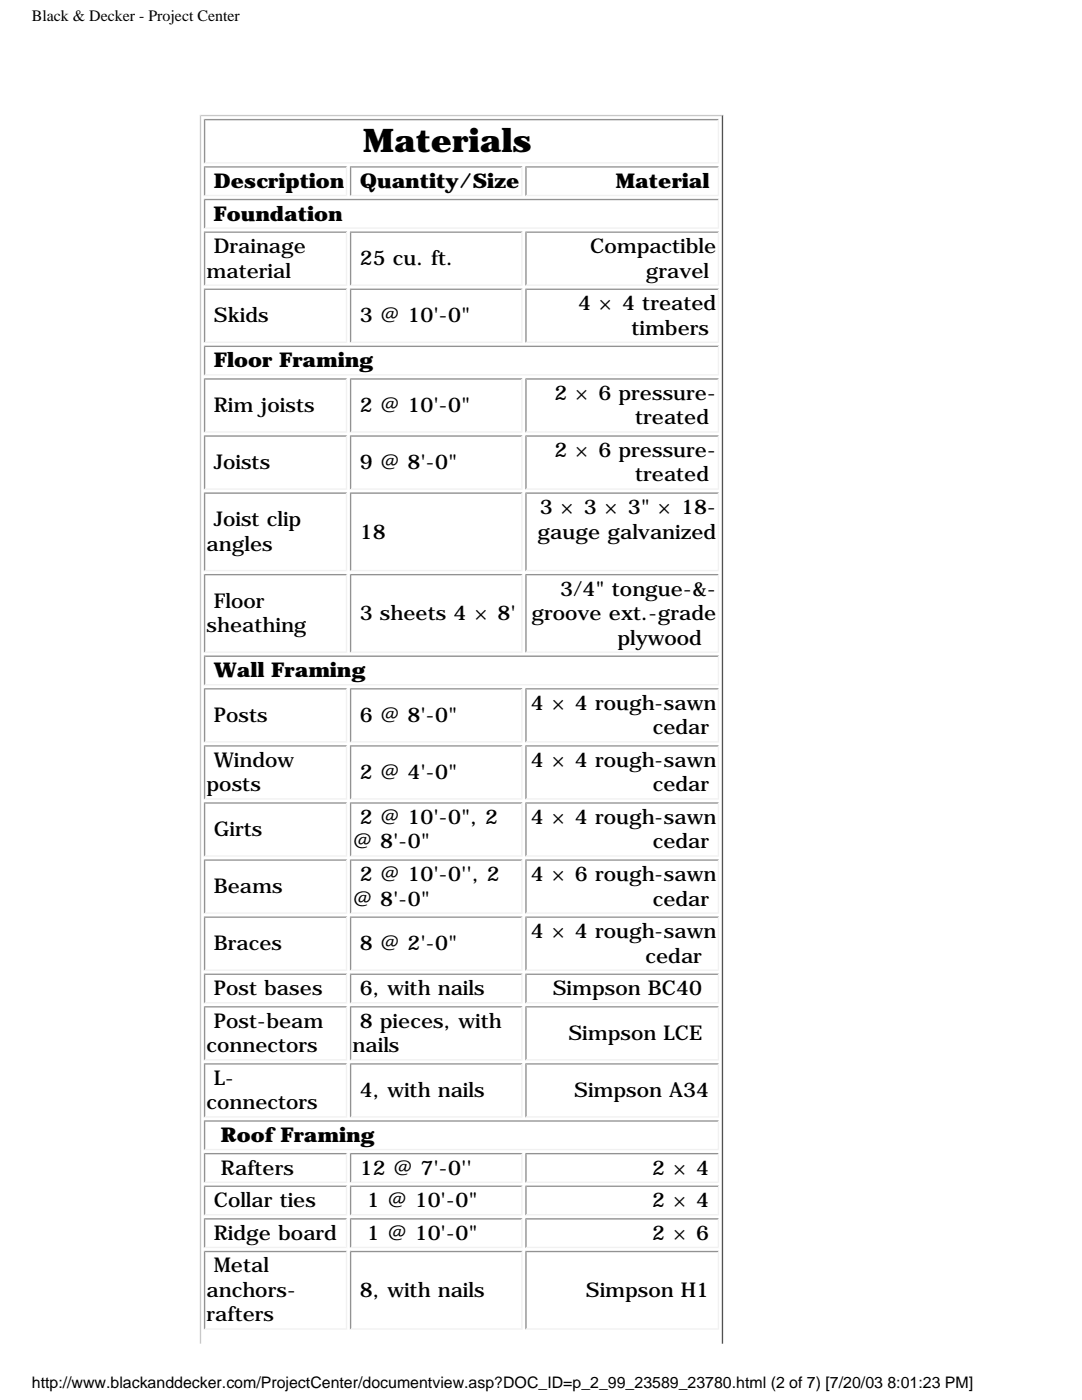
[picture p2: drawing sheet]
<svg xmlns="http://www.w3.org/2000/svg" width="216mm" height="279mm" viewBox="0 0 216 279" stroke-linecap="round" stroke-linejoin="round" font-family="sans-serif">
<defs><g id="words">
<text font-size="6.5" x="72.4" y="30.3">Materials</text>
<g font-size="4.1">
<text x="42.7" y="37.5">Description</text>
<text x="71.8" y="37.5">Quantity/Size</text>
<text x="122.9" y="37.5">Material</text>
<text x="42.6" y="44">Foundation</text>
<text x="42.7" y="50.5">Drainage</text>
<text x="71.8" y="53">25 cu. ft.</text>
<text x="117.8" y="50.5">Compactible</text>
<text x="41.2" y="55.4">material</text>
<text x="128.8" y="55.4">gravel</text>
<text x="42.7" y="64.4">Skids</text>
<text x="71.8" y="64.4">3 @ 10'-0&quot;</text>
<text x="115.4" y="61.9">4 × 4 treated</text>
<text x="126" y="66.8">timbers</text>
<text x="42.7" y="73.3">Floor Framing</text>
<text x="42.7" y="82.3">Rim joists</text>
<text x="71.8" y="82.3">2 @ 10'-0&quot;</text>
<text x="110.6" y="79.8">2 × 6 pressure-</text>
<text x="126.7" y="84.7">treated</text>
<text x="42.7" y="93.6">Joists</text>
<text x="71.8" y="93.6">9 @ 8'-0&quot;</text>
<text x="110.6" y="91.2">2 × 6 pressure-</text>
<text x="126.7" y="96.1">treated</text>
<text x="42.7" y="105">Joist clip</text>
<text x="71.8" y="107.5">18</text>
<text x="107.3" y="107.5">gauge galvanized</text>
<text x="107.7" y="102.6">3 × 3 × 3&quot; × 18-</text>
<text x="41.2" y="109.9">angles</text>
<text x="111.8" y="118.9">3/4&quot; tongue-&amp;-</text>
<text x="42.7" y="121.3">Floor</text>
<text x="71.8" y="123.8">3 sheets 4 × 8'</text>
<text x="106" y="123.8">groove ext.-grade</text>
<text x="41.2" y="126.2">sheathing</text>
<text x="123.2" y="128.6">plywood</text>
<text x="42.7" y="135.1">Wall Framing</text>
<text x="105.9" y="141.7">4 × 4 rough-sawn</text>
<text x="42.7" y="144.1">Posts</text>
<text x="71.8" y="144.1">6 @ 8'-0&quot;</text>
<text x="130.2" y="146.5">cedar</text>
<text x="42.7" y="153">Window</text>
<text x="71.8" y="155.5">2 @ 4'-0&quot;</text>
<text x="105.9" y="153">4 × 4 rough-sawn</text>
<text x="41.2" y="157.9">posts</text>
<text x="130.2" y="157.9">cedar</text>
<text x="42.7" y="166.9">Girts</text>
<text x="71.8" y="164.4">2 @ 10'-0&quot;, 2</text>
<text x="105.9" y="164.4">4 × 4 rough-sawn</text>
<text x="70.4" y="169.3">@ 8'-0&quot;</text>
<text x="130.2" y="169.3">cedar</text>
<text x="42.7" y="178.3">Beams</text>
<text x="71.8" y="175.8">2 @ 10'-0'', 2</text>
<text x="105.9" y="175.8">4 × 6 rough-sawn</text>
<text x="70.4" y="180.7">@ 8'-0&quot;</text>
<text x="130.2" y="180.7">cedar</text>
<text x="42.7" y="189.7">Braces</text>
<text x="71.8" y="189.7">8 @ 2'-0&quot;</text>
<text x="105.9" y="187.2">4 × 4 rough-sawn</text>
<text x="128.8" y="192.1">cedar</text>
<text x="42.7" y="198.6">Post bases</text>
<text x="71.8" y="198.6">6, with nails</text>
<text x="110.3" y="198.6">Simpson BC40</text>
<text x="42.7" y="205.1">Post-beam</text>
<text x="71.8" y="205.1">8 pieces, with</text>
<text x="113.4" y="207.6">Simpson LCE</text>
<text x="41.2" y="210">connectors</text>
<text x="70.4" y="210">nails</text>
<text x="41.2" y="221.4">connectors</text>
<text x="42.7" y="216.5">L-</text>
<text x="71.8" y="219">4, with nails</text>
<text x="114.6" y="219">Simpson A34</text>
<text x="44.1" y="227.9">Roof Framing</text>
<text x="44.1" y="234.4">Rafters</text>
<text x="71.8" y="234.4">12 @ 7'-0''</text>
<text x="130.1" y="234.4">2 × 4</text>
<text x="42.7" y="240.9">Collar ties</text>
<text x="73.2" y="240.9">1 @ 10'-0&quot;</text>
<text x="130.1" y="240.9">2 × 4</text>
<text x="42.7" y="247.4">Ridge board</text>
<text x="73.2" y="247.4">1 @ 10'-0&quot;</text>
<text x="130.1" y="247.4">2 × 6</text>
<text x="42.7" y="254">Metal</text>
<text x="41.2" y="258.8">anchors-</text>
<text x="41.2" y="263.7">rafters</text>
<text x="71.8" y="258.8">8, with nails</text>
<text x="116.9" y="258.8">Simpson H1</text>
</g>
<g font-size="3.2">
<text x="6.3" y="4.2">Black &amp; Decker - Project Center</text>
<text x="6.3" y="276.9">http://www.blackanddecker.com/ProjectCenter/documentview.asp?DOC_ID=p_2_99_23589_23780.html (2 of 7) [7/20/03 8:01:23 PM]</text>
</g>
</g></defs>
<path d="M39.9 23.1h104.4M40 22.9v245.3" fill="none" stroke="#ccc" stroke-width=".27"/>
<path d="M144.2 22.9v245.3" fill="none" stroke="#505050" stroke-width=".27"/>
<g fill="none" stroke="#94928c" stroke-width=".27">
<path d="M40.7 23.9h102.8M40.7 33.3h28.6M40.7 39.8h102.8M40.8 23.7v8.9M40.8 33.2v5.9M40.8 39.7v6M69.8 33.3h34.5M70 33.2v5.9M104.8 33.3h38.7M105 33.2v5.9M40.7 46.3h28.6M40.7 57.7h28.6"/>
<path d="M40.8 46.2v10.8M40.8 57.6v10.8M69.8 46.3h34.5M69.8 57.7h34.5M70 46.2v10.8M70 57.6v10.8M104.8 46.3h38.7M104.8 57.7h38.7M105 46.2v10.8M105 57.6v10.8M40.7 69.1h102.8M40.7 75.6h28.6"/>
<path d="M40.8 69v6M40.8 75.5v10.8M69.8 75.6h34.5M70 75.5v10.8M104.8 75.6h38.7M105 75.5v10.8M40.7 87h28.6M40.7 98.4h28.6M40.8 86.9v10.8M40.8 98.3v15.7M69.8 87h34.5M69.8 98.4h34.5"/>
<path d="M70 86.9v10.8M70 98.3v15.7M104.8 87h38.7M104.8 98.4h38.7M105 86.9v10.8M105 98.3v15.7M40.7 114.7h28.6M40.8 114.6v15.7M69.8 114.7h34.5M70 114.6v15.7M104.8 114.7h38.7M105 114.6v15.7"/>
<path d="M40.7 131h102.8M40.7 137.5h28.6M40.8 130.8v6M40.8 137.3v10.9M69.8 137.5h34.5M70 137.3v10.9M104.8 137.5h38.7M105 137.3v10.9M40.7 148.9h28.6M40.8 148.7v10.9M69.8 148.9h34.5M70 148.7v10.9"/>
<path d="M104.8 148.9h38.7M105 148.7v10.9M40.7 160.3h28.6M40.7 171.6h28.6M40.8 160.1v10.9M40.8 171.5v10.9M69.8 160.3h34.5M69.8 171.6h34.5M70 160.1v10.9M70 171.5v10.9M104.8 160.3h38.7M104.8 171.6h38.7"/>
<path d="M105 160.1v10.9M105 171.5v10.9M40.7 183h28.6M40.7 194.4h28.6M40.8 182.9v10.9M40.8 194.3v6M69.8 183h34.5M69.8 194.4h34.5M70 182.9v10.9M70 194.3v6M104.8 183h38.7M104.8 194.4h38.7"/>
<path d="M105 182.9v10.9M105 194.3v6M40.7 200.9h28.6M40.7 212.3h28.6M40.8 200.8v10.9M40.8 212.2v10.8M69.8 200.9h34.5M69.8 212.3h34.5M70 200.8v10.9M70 212.2v10.8M104.8 200.9h38.7M104.8 212.3h38.7"/>
<path d="M105 200.8v10.9M105 212.2v10.8M40.7 223.7h102.8M40.7 230.2h28.6M40.7 236.7h28.6M40.8 223.6v6M40.8 230.1v6M40.8 236.6v6M69.8 230.2h34.5M69.8 236.7h34.5M70 230.1v6M70 236.6v6"/>
<path d="M104.8 230.2h38.7M104.8 236.7h38.7M105 230.1v6M105 236.6v6M40.7 243.3h28.6M40.7 249.8h28.6M40.8 243.1v6M40.8 249.6v15.8M69.8 243.3h34.5M69.8 249.8h34.5M70 243.1v6M70 249.6v15.8"/>
<path d="M104.8 243.3h38.7M104.8 249.8h38.7M105 243.1v6M105 249.6v15.8"/>
</g>
<g fill="none" stroke="#f2f1ef" stroke-width=".27">
<path d="M40.7 32.5h102.8M40.7 39h28.6M69.1 33.2v5.9M69.8 39h34.5M104.1 33.2v5.9M104.8 39h38.7M143.3 23.7v8.9M143.3 33.2v5.9M143.3 39.7v6M40.7 45.5h102.8M40.7 56.9h28.6M69.1 46.2v10.8"/>
<path d="M69.1 57.6v10.8M69.8 56.9h34.5M104.1 46.2v10.8M104.1 57.6v10.8M104.8 56.9h38.7M143.3 46.2v10.8M143.3 57.6v10.8M40.7 68.3h28.6M40.7 74.8h102.8M69.1 75.5v10.8M69.8 68.3h34.5M104.1 75.5v10.8"/>
<path d="M104.8 68.3h38.7M143.3 69v6M143.3 75.5v10.8M40.7 86.2h28.6M40.7 97.6h28.6M69.1 86.9v10.8M69.1 98.3v15.7M69.8 86.2h34.5M69.8 97.6h34.5M104.1 86.9v10.8M104.1 98.3v15.7M104.8 86.2h38.7"/>
<path d="M104.8 97.6h38.7M143.3 86.9v10.8M143.3 98.3v15.7M40.7 113.9h28.6M69.1 114.6v15.7M69.8 113.9h34.5M104.1 114.6v15.7M104.8 113.9h38.7M143.3 114.6v15.7M40.7 130.1h28.6M40.7 136.7h102.8M69.1 137.3v10.9"/>
<path d="M69.8 130.1h34.5M104.1 137.3v10.9M104.8 130.1h38.7M143.3 130.8v6M143.3 137.3v10.9M40.7 148.1h28.6M40.7 159.4h28.6M69.1 148.7v10.9M69.8 148.1h34.5M69.8 159.4h34.5M104.1 148.7v10.9M104.8 148.1h38.7"/>
<path d="M104.8 159.4h38.7M143.3 148.7v10.9M40.7 170.8h28.6M69.1 160.1v10.9M69.1 171.5v10.9M69.8 170.8h34.5M104.1 160.1v10.9M104.1 171.5v10.9M104.8 170.8h38.7M143.3 160.1v10.9M143.3 171.5v10.9M40.7 182.2h28.6"/>
<path d="M40.7 193.6h28.6M69.1 182.9v10.9M69.1 194.3v6M69.8 182.2h34.5M69.8 193.6h34.5M104.1 182.9v10.9M104.1 194.3v6M104.8 182.2h38.7M104.8 193.6h38.7M143.3 182.9v10.9M143.3 194.3v6M40.7 200.1h28.6"/>
<path d="M40.7 211.5h28.6M69.1 200.8v10.9M69.1 212.2v10.8M69.8 200.1h34.5M69.8 211.5h34.5M104.1 200.8v10.9M104.1 212.2v10.8M104.8 200.1h38.7M104.8 211.5h38.7M143.3 200.8v10.9M143.3 212.2v10.8M40.7 222.9h28.6"/>
<path d="M40.7 229.4h102.8M40.7 235.9h28.6M69.1 230.1v6M69.1 236.6v6M69.8 222.9h34.5M69.8 235.9h34.5M104.1 230.1v6M104.1 236.6v6M104.8 222.9h38.7M104.8 235.9h38.7M143.3 223.6v6M143.3 230.1v6"/>
<path d="M143.3 236.6v6M40.7 242.4h28.6M40.7 249h28.6M69.1 243.1v6M69.1 249.6v15.8M69.8 242.4h34.5M69.8 249h34.5M104.1 243.1v6M104.1 249.6v15.8M104.8 242.4h38.7M104.8 249h38.7M143.3 243.1v6"/>
<path d="M143.3 249.6v15.8M40.7 265.2h28.6M69.8 265.2h34.5M104.8 265.2h38.7"/>
</g>
<use href="#words"/>
</svg>
